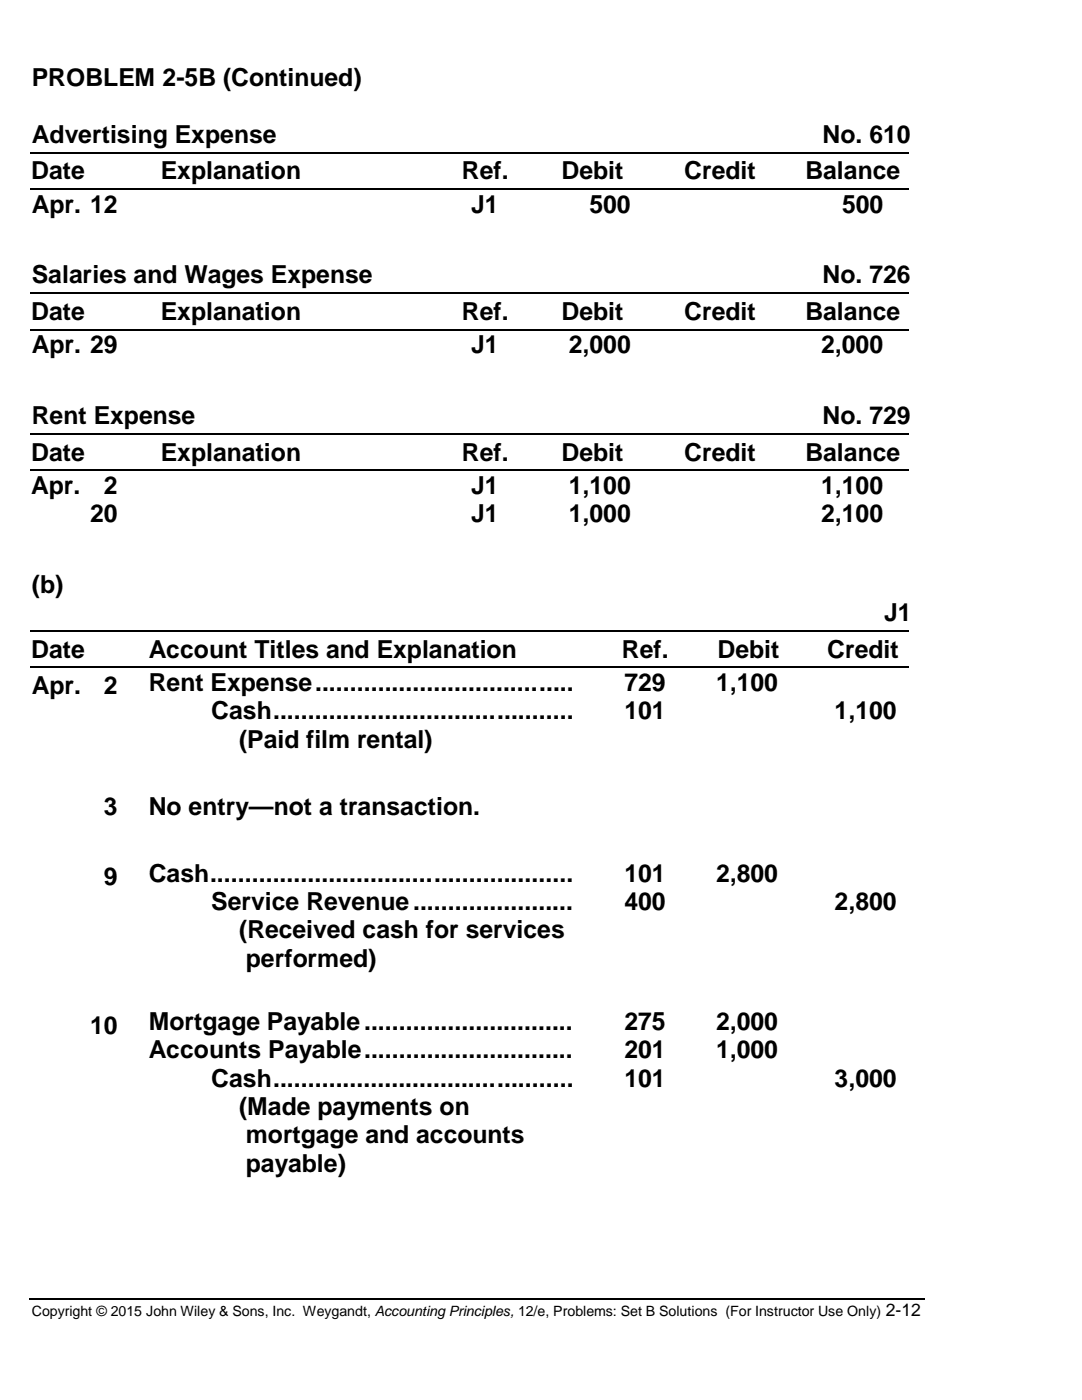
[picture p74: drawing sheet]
<svg xmlns="http://www.w3.org/2000/svg" width="216mm" height="279mm" viewBox="0 0 216 279" stroke-linecap="round" stroke-linejoin="round" font-family="sans-serif">
<defs><g id="words">
<g font-size="5">
<text x="6.3" y="17.2">PROBLEM 2-5B (Continued)</text>
<text x="6.3" y="28.5">Advertising Expense</text>
<text x="164.1" y="28.5">No. 610</text>
<text x="6.2" y="35.8">Date</text>
<text x="32.1" y="35.8">Explanation</text>
<text x="92.2" y="35.8">Ref.</text>
<text x="112.1" y="35.8">Debit</text>
<text x="136.5" y="35.8">Credit</text>
<text x="160.7" y="35.8">Balance</text>
<text x="6.3" y="42.5">Apr. 12</text>
<text x="94" y="42.5">J1</text>
<text x="117.6" y="42.5">500</text>
<text x="168" y="42.5">500</text>
<text x="6.3" y="56.6">Salaries and Wages Expense</text>
<text x="164.1" y="56.6">No. 726</text>
<text x="6.2" y="63.8">Date</text>
<text x="32.1" y="63.8">Explanation</text>
<text x="92.2" y="63.8">Ref.</text>
<text x="112.1" y="63.8">Debit</text>
<text x="136.5" y="63.8">Credit</text>
<text x="160.7" y="63.8">Balance</text>
<text x="6.3" y="70.5">Apr. 29</text>
<text x="94" y="70.5">J1</text>
<text x="113.5" y="70.5">2,000</text>
<text x="163.8" y="70.5">2,000</text>
<text x="6.3" y="84.6">Rent Expense</text>
<text x="164.1" y="84.6">No. 729</text>
<text x="6.2" y="91.9">Date</text>
<text x="32.1" y="91.9">Explanation</text>
<text x="92.2" y="91.9">Ref.</text>
<text x="112.1" y="91.9">Debit</text>
<text x="136.5" y="91.9">Credit</text>
<text x="160.7" y="91.9">Balance</text>
<text x="6.2" y="98.6">Apr.</text>
<text x="20.7" y="98.6">2</text>
<text x="94" y="98.6">J1</text>
<text x="113.5" y="98.6">1,100</text>
<text x="163.8" y="98.6">1,100</text>
<text x="18" y="104.2">20</text>
<text x="94" y="104.2">J1</text>
<text x="113.5" y="104.2">1,000</text>
<text x="163.8" y="104.2">2,100</text>
<text x="6.3" y="118.3">(b)</text>
<text x="176.4" y="124">J1</text>
<text x="6.2" y="131.2">Date</text>
<text x="29.7" y="131.2">Account Titles and Explanation</text>
<text x="124.1" y="131.2">Ref.</text>
<text x="143.2" y="131.2">Debit</text>
<text x="165.1" y="131.2">Credit</text>
<text x="29.7" y="137.9">Rent Expense.....................................</text>
<text x="124.6" y="137.9">729</text>
<text x="142.9" y="137.9">1,100</text>
<text x="6.3" y="138.6">Apr.</text>
<text x="20.7" y="138.6">2</text>
<text x="42.2" y="143.5">Cash...........................................</text>
<text x="124.6" y="143.5">101</text>
<text x="166.5" y="143.5">1,100</text>
<text x="47.7" y="149.2">(Paid film rental)</text>
<text x="20.7" y="162.6">3</text>
<text x="29.7" y="162.6">No entry—not a transaction.</text>
<text x="20.7" y="176.7">9</text>
<text x="29.7" y="176">Cash....................................................</text>
<text x="124.6" y="176">101</text>
<text x="142.9" y="176">2,800</text>
<text x="42.2" y="181.6">Service Revenue.......................</text>
<text x="124.6" y="181.6">400</text>
<text x="166.5" y="181.6">2,800</text>
<text x="47.7" y="187.3">(Received cash for services</text>
<text x="49.1" y="192.9">performed)</text>
<text x="18" y="206.3">10</text>
<text x="29.7" y="205.6">Mortgage Payable..............................</text>
<text x="124.6" y="205.6">275</text>
<text x="142.9" y="205.6">2,000</text>
<text x="29.7" y="211.2">Accounts Payable..............................</text>
<text x="124.6" y="211.2">201</text>
<text x="142.9" y="211.2">1,000</text>
<text x="42.2" y="216.9">Cash...........................................</text>
<text x="124.6" y="216.9">101</text>
<text x="166.5" y="216.9">3,000</text>
<text x="47.7" y="222.5">(Made payments on</text>
<text x="49.1" y="228.2">mortgage and accounts</text>
<text x="49.1" y="233.8">payable)</text>
</g>
<text font-size="3.5" x="176.7" y="262.6">2-12</text>
<text font-size="2.8" x="6.3" y="262.6">Copyright © 2015 John Wiley &amp; Sons, Inc. Weygandt, Accounting Principles, 12/e, Problems: Set B Solutions (For Instructor Use Only)</text>
</g></defs>
<g fill="none" stroke="#000" stroke-width=".21">
<path d="M6.1 30.5h19.3M6.1 37.8h19.3M25.7 30.5h4.4M25.7 37.8h4.4M30.4 30.5h53.3M30.4 37.8h53.3M84 30.5h6.7M84 37.8h6.7M91 30.5h11.8M91 37.8h11.8M103.1 30.5h6.8M103.1 37.8h6.8"/>
<path d="M110.2 30.5h17.5M110.2 37.8h17.5M128 30.5h6.8M128 37.8h6.8M135.1 30.5h17.5M135.1 37.8h17.5M152.9 30.5h5.8M152.9 37.8h5.8M159 30.5h22.4M159 37.8h22.4M6.1 58.5h19.3M25.7 58.5h4.4"/>
<path d="M30.4 58.5h53.3M84 58.5h6.7M91 58.5h11.8M103.1 58.5h6.8M110.2 58.5h17.5M128 58.5h6.8M135.1 58.5h17.5M152.9 58.5h5.8M159 58.5h22.4M6.1 65.8h19.3M25.7 65.8h4.4M30.4 65.8h53.3"/>
<path d="M84 65.8h6.7M91 65.8h11.8M103.1 65.8h6.8M110.2 65.8h17.5M128 65.8h6.8M135.1 65.8h17.5M152.9 65.8h5.8M159 65.8h22.4M6.1 86.6h19.3M6.1 93.9h19.3M25.7 86.6h4.4M25.7 93.9h4.4"/>
<path d="M30.4 86.6h53.3M30.4 93.9h53.3M84 86.6h6.7M84 93.9h6.7M91 86.6h11.8M91 93.9h11.8M103.1 86.6h6.8M103.1 93.9h6.8M110.2 86.6h17.5M110.2 93.9h17.5M128 86.6h6.8M128 93.9h6.8"/>
<path d="M135.1 86.6h17.5M135.1 93.9h17.5M152.9 86.6h5.8M152.9 93.9h5.8M159 86.6h22.4M159 93.9h22.4M6.1 125.9h19.3M6.1 133.2h19.3M25.7 125.9h3.9M25.7 133.2h3.9M29.9 125.9h87.5M29.9 133.2h87.5"/>
<path d="M117.7 125.9h4.5M117.7 133.2h4.5M122.5 125.9h12.4M122.5 133.2h12.4M135.2 125.9h4.5M135.2 133.2h4.5M140 125.9h18.7M140 133.2h18.7M159 125.9h4.5M159 133.2h4.5M163.8 125.9h17.6M163.8 133.2h17.6"/>
<path d="M5.8 259.2h178.8"/>
</g>
<g fill="#000">
<path d="M25.4 30.4h.2v.2h-.2zM25.4 37.7h.2v.2h-.2zM30.2 30.4h.2v.2h-.2zM30.2 37.7h.2v.2h-.2zM83.7 30.4h.2v.2h-.2zM83.7 37.7h.2v.2h-.2zM90.8 30.4h.2v.2h-.2zM90.8 37.7h.2v.2h-.2zM102.9 30.4h.2v.2h-.2zM102.9 37.7h.2v.2h-.2zM109.9 30.4h.2v.2h-.2zM109.9 37.7h.2v.2h-.2z"/>
<path d="M127.8 30.4h.2v.2h-.2zM127.8 37.7h.2v.2h-.2zM134.8 30.4h.2v.2h-.2zM134.8 37.7h.2v.2h-.2zM152.7 30.4h.2v.2h-.2zM152.7 37.7h.2v.2h-.2zM158.7 30.4h.3v.2h-.3zM158.7 37.7h.3v.2h-.3zM25.4 58.4h.2v.2h-.2zM30.2 58.4h.2v.2h-.2zM83.7 58.4h.2v.2h-.2zM90.8 58.4h.2v.2h-.2z"/>
<path d="M102.9 58.4h.2v.2h-.2zM109.9 58.4h.2v.2h-.2zM127.8 58.4h.2v.2h-.2zM134.8 58.4h.2v.2h-.2zM152.7 58.4h.2v.2h-.2zM158.7 58.4h.3v.2h-.3zM25.4 65.7h.2v.2h-.2zM30.2 65.7h.2v.2h-.2zM83.7 65.7h.2v.2h-.2zM90.8 65.7h.2v.2h-.2zM102.9 65.7h.2v.2h-.2zM109.9 65.7h.2v.2h-.2z"/>
<path d="M127.8 65.7h.2v.2h-.2zM134.8 65.7h.2v.2h-.2zM152.7 65.7h.2v.2h-.2zM158.7 65.7h.3v.2h-.3zM25.4 86.4h.2v.3h-.2zM25.4 93.8h.2v.2h-.2zM30.2 86.4h.2v.3h-.2zM30.2 93.8h.2v.2h-.2zM83.7 86.4h.2v.3h-.2zM83.7 93.8h.2v.2h-.2zM90.8 86.4h.2v.3h-.2zM90.8 93.8h.2v.2h-.2z"/>
<path d="M102.9 86.4h.2v.3h-.2zM102.9 93.8h.2v.2h-.2zM109.9 86.4h.2v.3h-.2zM109.9 93.8h.2v.2h-.2zM127.8 86.4h.2v.3h-.2zM127.8 93.8h.2v.2h-.2zM134.8 86.4h.2v.3h-.2zM134.8 93.8h.2v.2h-.2zM152.7 86.4h.2v.3h-.2zM152.7 93.8h.2v.2h-.2zM158.7 86.4h.3v.3h-.3zM158.7 93.8h.3v.2h-.3z"/>
<path d="M25.4 125.8h.2v.2h-.2zM25.4 133.1h.2v.2h-.2zM29.7 125.8h.2v.2h-.2zM29.7 133.1h.2v.2h-.2zM117.5 125.8h.2v.2h-.2zM117.5 133.1h.2v.2h-.2zM122.3 125.8h.2v.2h-.2zM122.3 133.1h.2v.2h-.2zM135 125.8h.2v.2h-.2zM135 133.1h.2v.2h-.2zM139.7 125.8h.2v.2h-.2zM139.7 133.1h.2v.2h-.2z"/>
<path d="M158.7 125.8h.3v.2h-.3zM158.7 133.1h.3v.2h-.3zM163.5 125.8h.2v.2h-.2zM163.5 133.1h.2v.2h-.2z"/>
</g>
<use href="#words"/>
</svg>
